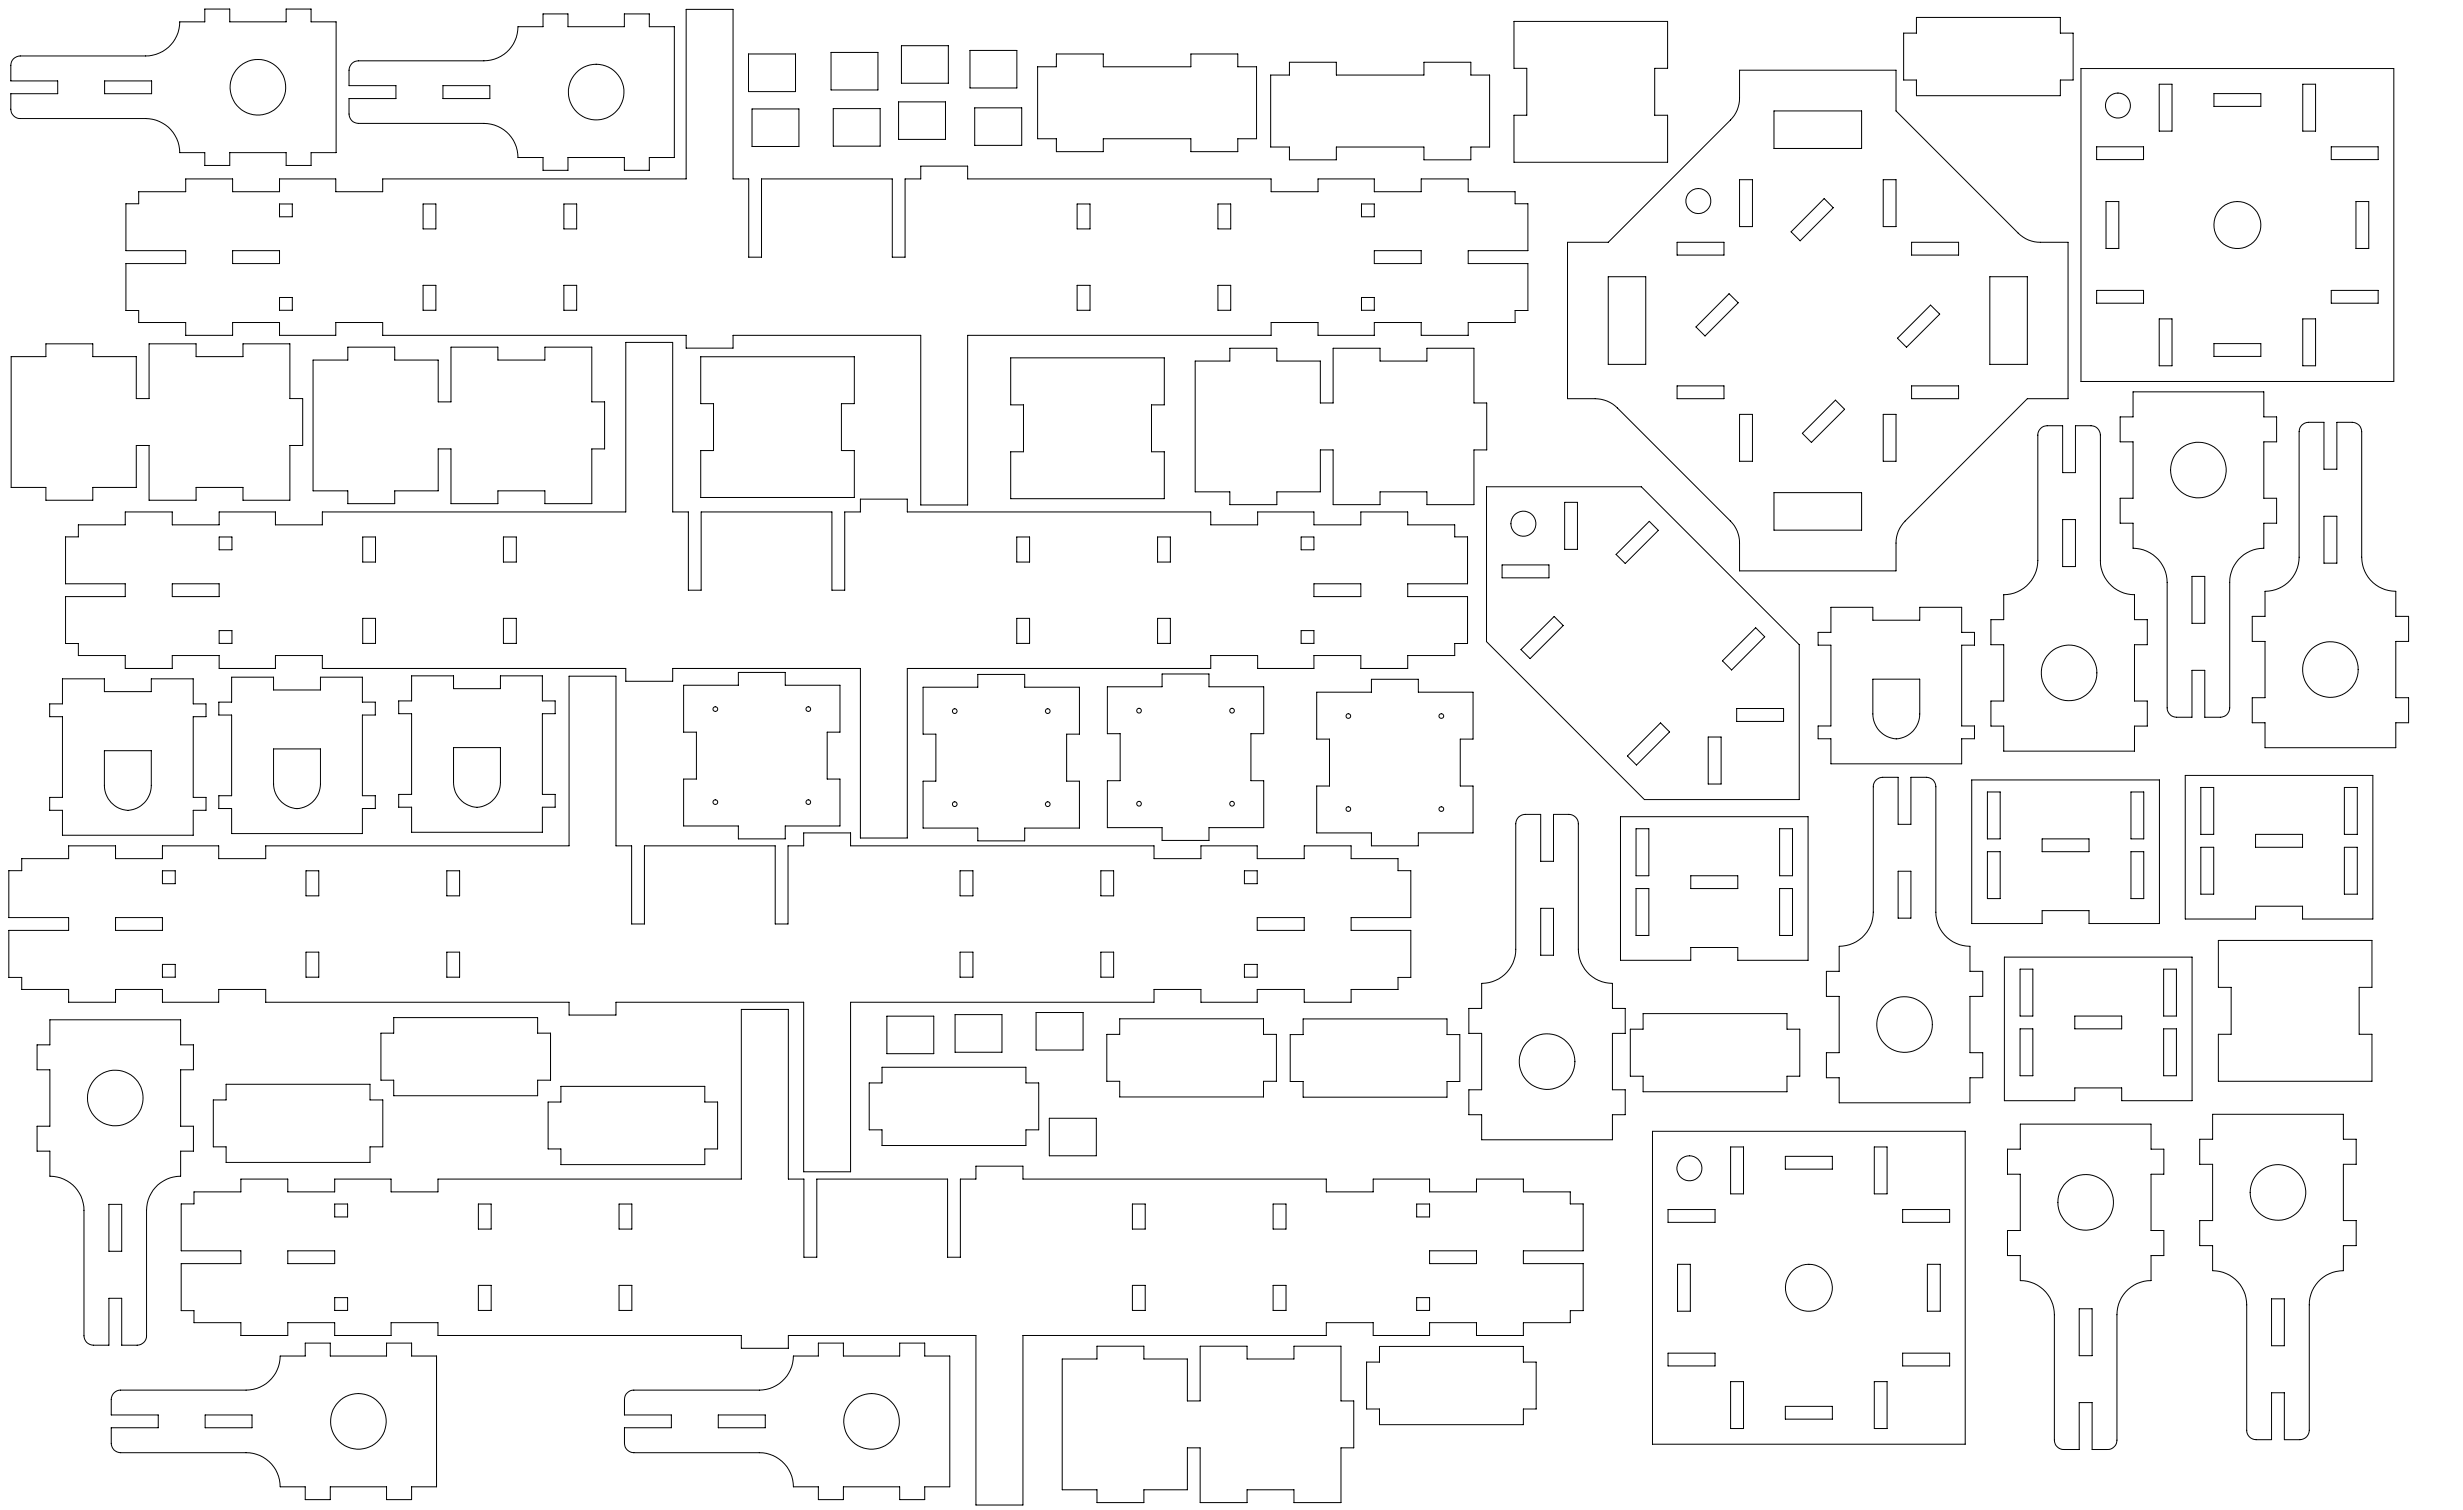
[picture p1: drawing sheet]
<svg xmlns="http://www.w3.org/2000/svg" width="787mm" height="483mm" viewBox="0 0 787 483" stroke-linecap="round" stroke-linejoin="round" font-family="sans-serif">
<g fill="none" stroke="#000" stroke-width=".32">
<path d="M4.3 18.8l1-.7 1.2-.2h40.1a10.9 10.9 0 0 0 10.9-10.9h8v-4.1h7.9v4.1h18.1v-4.1h7.9v4.1h8.1v41.8h-8.1v4.1h-7.9v-4.1h-18.1v4.1h-7.9v-4.1h-8a10.9 10.9 0 0 0-10.9-10.9h-40.1a3 3 0 0 1-3-3v-4.9h15v-4.1h-15v-5l.2-1.1zM239.3 17.3h15v12h-15zM265.7 16.8h15v12h-15zM288.2 14.6h15v12h-15zM310.1 16.1h15v12h-15zM484 6.8h49.1v15h-4.1v15h4.1v15.1h-49.1v-15.1h4.1v-15h-4.1zM612.7 5.6h46v5h4.1v15h-4.1v5h-46v-5h-4.1v-15h4.1zM33.4 25.9h15.1v4.1h-15.1zM112.5 20.3l1-.7 1.1-.2h40.1a10.9 10.9 0 0 0 10.9-10.9h8v-4.1h8v4.1h18v-4.1h8v4.1h8v41.8h-8v4.1h-8v-4.1h-18v4.1h-8v-4.1h-8a10.9 10.9 0 0 0-10.9-10.9h-40.1a3 3 0 0 1-3-3v-4.9h15v-4.1h-15l.1-5.6zM141.6 27.4h15v4.1h-15zM240.4 34.8h15v12h-15zM266.4 34.7h15v12h-15z"/>
<path d="M287.3 32.6h15v12h-15zM311.6 34.5h15v12h-15zM331.7 21.3h6v-4h15v4h28v-4h15v4h6v23h-6v4.2h-15v-4.2h-28v4.2h-15v-4.2h-6zM406.2 24h6v-4.1h15v4.1h28v-4.1h15v4.1h6v23h-6v4.1h-15v-4.1h-28v4.1h-15v-4.1h-6zM556.1 22.4h50v13.1l39.1 39a9.8 9.8 0 0 0 7.1 2.9h8.8v50h-13l-39 39.1a9.8 9.8 0 0 0-3 7.1v8.9h-50v-8.9a9.8 9.8 0 0 0-2.9-7.1l-36.1-36.1a10 10 0 0 0-7.1-3h-8.9v-50h13l39.1-39a9.8 9.8 0 0 0 2.9-7.1zM567.1 35.5h28v11.9h-28zM665.3 21.9h100v100h-100zM690.3 26.9h4.1v15h-4.1zM707.8 29.9h15v4.1h-15zM736.2 26.9h4.1v15h-4.1zM556.1 57.4h4.1v15h-4.1zM602.1 57.4h4v15h-4z"/>
<path d="M670.3 46.9h15v4.1h-15zM745.3 46.9h15v4.1h-15zM40.3 65.1h4v-3.8h15.1v-4.1h15v4.1h15v-4.1h18v4.1h14.9v-4.1h97.1v-54.2h15v54.2h5v25h4.1v-25h41.8v25h4v-25h5.1v-4.1h15v4.1h97v4.1h15v-4.1h17.9v4.1h15v-4.1h15.1v4.1h15v3.8h4.1v15h-19.1v4.1h19.1v15h-4.1v3.9h-15v4.1h-15.1v-4.1h-15v4.1h-17.9v-4.1h-15v4.1h-97v54.2h-15v-54.2h-60v4.1h-15v-4.1h-97.1v-4.1h-14.9v4.1h-18v-4.1h-15v4.1h-15v-4.1h-15.1v-3.9h-4v-15h19.1v-4.1h-19.1zM89.4 65.2h4.1v4.1h-4.1zM135.3 65.2h4v8h-4zM180.3 65.2h4.1v8h-4.1zM344.3 65.2h4.2v8h-4.2zM389.4 65.2h4.1v8h-4.1zM435.3 65.2h4v4.1h-4zM536.2 77.4h14.9v4.1h-14.9zM583.2 63.5l2.9 2.9-10.6 10.6-2.9-2.9zM611.1 77.4h15v4.1h-15z"/>
<path d="M673.3 64.4h4.1v15h-4.1zM753.2 64.4h4.1v15h-4.1zM74.4 80.1h15v4.1h-15zM89.4 95.1h4.1v4.1h-4.1zM135.3 91.2h4v8h-4zM180.3 91.2h4.1v8h-4.1zM344.3 91.2h4.2v8h-4.2zM389.4 91.2h4.1v8h-4.1zM435.3 95.1h4v4.1h-4zM439.3 80.1h15v4.1h-15zM514.1 88.4h12v28.1h-12zM552.8 93.9l2.9 2.9-10.6 10.6-2.9-2.9z"/>
<path d="M636.1 88.4h12v28.1h-12zM670.3 92.8h15v4.1h-15zM745.3 92.8h15v4.1h-15zM3.6 114h11.1v-4.1h15v4.1h13.9v13.4h4.1v-17.5h15v4.1h15v-4.1h15v17.5h4.1v15h-4.1v17.5h-15v-4.1h-15v4.1h-15v-17.5h-4.1v13.4h-13.9v4.1h-15v-4.1h-11.1zM100.1 115.1h11.1v-4.2h15v4.2h13.9v13.3h4.1v-17.5h15v4.2h15v-4.2h15v17.5h4.1v15.1h-4.1v17.5h-15v-4.1h-15v4.1h-15v-17.5h-4.1v13.4h-13.9v4.1h-15v-4.1h-11.1zM224 114h49.1v15h-4.1v15h4.1v15h-49.1v-15h4.1v-15h-4.1zM323.1 114.4h49.1v15h-4.1v15h4.1v15h-49.1v-15h4.1v-15h-4.1zM382.1 115.4h11.1v-4.1h15v4.1h13.9v13.4h4.1v-17.5h15v4.1h15v-4.1h15v17.5h4.1v15h-4.1v17.5h-15v-4.1h-15v4.1h-15v-17.5h-4.1v13.4h-13.9v4.1h-15v-4.1h-11.1zM606.6 108.1l10.6-10.6 2.9 2.9-10.6 10.6zM690.3 101.9h4.1v15h-4.1zM707.8 109.8h15v4.1h-15zM736.2 101.9h4.1v15h-4.1z"/>
<path d="M536.2 123.3h14.9v4.1h-14.9zM556.1 132.4h4.1v15h-4.1zM586.8 127.9l2.9 2.9-10.6 10.6-2.9-2.9zM602.1 132.4h4v15h-4zM611.1 123.3h15v4.1h-15zM652.4 136.9a2.73 2.73 0 0 1 2.1-.8h4.9v15h4.1v-15h5a3 3 0 0 1 3 3v40.1a10.9 10.9 0 0 0 10.9 10.9v7.9h4.1v8.1h-4.1v17.9h4.1v8.1h-4.1v8h-41.8v-8h-4.1v-8.1h4.1v-17.9h-4.1v-8.1h4.1v-7.9a10.9 10.9 0 0 0 10.9-10.9v-40.1l.2-1.2zM681.9 125.2h41.8v8h4.1v8h-4.1v18h4.1v8h-4.1v8a10.9 10.9 0 0 0-10.9 10.9v40.1a3 3 0 0 1-3 3h-4.9v-15h-4.1v15h-5a3 3 0 0 1-3-3v-40.1a10.9 10.9 0 0 0-10.9-10.9v-8h-4.1v-8h4.1v-18h-4.1v-8h4.1zM735.9 135.9l1.5-.9h5.5v15h4.2v-15h4.9a3 3 0 0 1 3 3v40.1a10.9 10.9 0 0 0 10.9 10.9v8h4.1v8h-4.1v18h4.1v8h-4.1v8h-41.8v-8h-4.1v-8h4.1v-18h-4.1v-8h4.1v-8a10.9 10.9 0 0 0 10.9-10.9v-40.1l.2-1.2zM475.2 155.6h49.5l50.5 50.5v49.5h-49.5l-50.5-50.5zM567.1 157.4h28v12h-28zM21 171.6h4v-3.9h15v-4.1h15.1v4.1h15v-4.1h18v4.1h14.9v-4.1h97.1v-54.2h15v54.2h5v25h4.1v-25h41.8v25h4.1v-25h5v-4.1h15v4.1h97v4.1h15v-4.1h18v4.1h14.9v-4.1h15v4.1h15.1v3.9h4.1v15h-19.2v4.1h19.2v15h-4.1v3.8h-15.1v4.1h-15v-4.1h-14.9v4.1h-18v-4.1h-15v4.1h-97v54.2h-15v-54.2h-60v4.1h-15v-4.1h-97.1v-4.1h-14.9v4.1h-18v-4.1h-15v4.1h-15.1v-4.1h-15v-3.8h-4v-15h19v-4.1h-19zM70.1 171.6h4.1v4.1h-4.1z"/>
<path d="M116 171.6h4.1v8h-4.1zM160.9 171.6h4.2v8h-4.2zM325 171.6h4.1v8h-4.1zM370.1 171.6h4.1v8h-4.1zM416 171.6h4.1v4.1h-4.1zM500.2 160.5h4.1v15.1h-4.1zM516.6 177.2l10.7-10.6 2.9 2.9-10.6 10.6zM659.4 166.1h4.1v15h-4.1zM742.9 165h4.2v15h-4.2zM55.1 186.6h15v4.1h-15zM116 197.6h4.1v8h-4.1zM160.9 197.6h4.2v8h-4.2z"/>
<path d="M325 197.6h4.1v8h-4.1zM370.1 197.6h4.1v8h-4.1zM420.1 186.6h14.9v4.1h-14.9zM480.2 180.6h15v4.1h-15zM585.3 194.1h13.4v4.1h15v-4.1h13.4v8h4.1v4.1h-4.1v25.8h4.1v4.1h-4.1v8h-41.8v-8h-4.1v-4.1h4.1v-25.8h-4.1v-4.1h4.1zM700.8 184.2h4.1v15h-4.1zM20 217h13.4v4.1h15v-4.1h13.4v8h4.1v4.1h-4.1v25.7h4.1v4.2h-4.1v7.9h-41.8v-7.9h-4.1v-4.2h4.1v-25.7h-4.1v-4.1h4.1zM70.1 201.5h4.1v4.1h-4.1zM74 216.4h13.5v4.1h14.9v-4.1h13.5v8h4.1v4.1h-4.1v25.8h4.1v4.1h-4.1v8h-41.9v-8h-4v-4.1h4v-25.8h-4v-4.1h4zM131.6 216h13.4v4.1h15v-4.1h13.4v8h4.1v4.1h-4.1v25.8h4.1v4.1h-4.1v8h-41.8v-8h-4.1v-4.1h4.1v-25.8h-4.1v-4.1h4.1zM218.5 219h17.5v-4.1h15v4.1h17.5v15h-4.1v15h4.1v15h-17.5v4.1h-15v-4.1h-17.5v-15h4.1v-15h-4.1zM295.1 219.6h17.5v-4.1h15v4.1h17.5v15h-4.1v15.1h4.1v15h-17.5v4h-15v-4h-17.5v-15h4.1v-15.1h-4.1z"/>
<path d="M354 219.5h17.5v-4.1h15v4.1h17.5v15h-4.1v15h4.1v15h-17.5v4.1h-15v-4.1h-17.5v-15h4.1v-15h-4.1zM416 201.5h4.1v4.1h-4.1zM486.2 207.6l10.7-10.6 2.8 2.9-10.5 10.6zM550.7 211.2l10.6-10.6 2.9 2.9-10.6 10.6zM598.7 217.1h15v11.1a7.7 7.7 0 0 1-9 7.7 7.9 7.9 0 0 1-6-7.7zM33.4 239.9h15v11.1a7.8 7.8 0 0 1-9 7.8 8.1 8.1 0 0 1-6-7.8zM87.5 239.4h14.9v11.1a7.7 7.7 0 0 1-8.9 7.7 8 8 0 0 1-6-7.7zM145 238.9h15v11.1a7.8 7.8 0 0 1-9 7.8 8 8 0 0 1-6-7.8zM420.9 221.2h17.5v-4.1h15v4.1h17.5v15h-4.1v15h4.1v15h-17.5v4.1h-15v-4.1h-17.5v-15h4.1v-15h-4.1zM546.1 235.5h4.1v15.1h-4.1zM555.2 226.4h15v4.2h-15zM520.3 241.6l10.6-10.6 2.9 2.9-10.6 10.6z"/>
<path d="M599.8 249.3l1.5-.8 5.5-.1v15.1h4.1v-15.1h5a3 3 0 0 1 3 3.1v40a10.9 10.9 0 0 0 10.9 10.9v8h4.1v8.1h-4.1v17.9h4.1v8.1h-4.1v8h-41.8v-8h-4.1v-8.1h4.1v-17.9h-4.1v-8.1h4.1v-8a10.9 10.9 0 0 0 10.9-10.9v-40a2.88 2.88 0 0 1 .9-2.2zM630.3 249.3h60.1v45.9h-22.6v-4.2h-14.9v4.2h-22.6zM635.4 253.1h4v15h-4zM681.2 253.1h4.1v15h-4.1zM698.6 247.8h60v45.9h-22.5v-4.1h-15v4.1h-22.5zM703.6 251.7h4.1v15h-4.1zM749.5 251.7h4.1v15h-4.1zM2.8 278.3h4.1v-3.9h15v-4.1h15v4.1h15v-4.1h18v4.1h15v-4.1h97v-54.2h15v54.2h5v25h4.1v-25h41.8v25h4.1v-25h5v-4.1h15v4.1h97v4.1h15v-4.1h18v4.1h15v-4.1h15v4.1h15v3.9h4.1v15h-19.1v4.1h19.1v15h-4.1v3.8h-15v4.1h-15v-4.1h-15v4.1h-18v-4.1h-15v4.1h-97v54.2h-15v-54.2h-60v4.1h-15v-4.1h-97v-4.1h-15v4.1h-18v-4.1h-15v4.1h-15v-4.1h-15v-3.8h-4.1v-15h19.1v-4.1h-19.1zM51.9 278.3h4.1v4.1h-4.1zM97.8 278.3h4.1v8h-4.1zM142.8 278.3h4.1v8h-4.1zM306.9 278.3h4.1v8h-4.1z"/>
<path d="M351.9 278.3h4.1v8h-4.1zM397.8 278.3h4.1v4.1h-4.1zM485.5 261.2l.9-.7 1.2-.2h4.9v15h4.1v-15h5a3 3 0 0 1 3 3v40.1a10.9 10.9 0 0 0 10.9 10.9v8h4.1v8h-4.1v18h4.1v8h-4.1v8h-41.8v-8h-4.1v-8h4.1v-18h-4.1v-8h4.1v-8a10.9 10.9 0 0 0 10.9-10.9v-40.1l.2-1.2zM518.1 261h59.9v45.9h-22.4v-4.1h-15.1v4.1h-22.4zM523 264.9h4.1v15h-4.1zM540.5 279.9h15.1v4.1h-15.1zM568.9 264.9h4.2v15h-4.2zM606.8 278.4h4.1v15h-4.1zM635.4 272.2h4v15h-4zM652.9 268.1h14.9v4.1h-14.9zM681.2 272.2h4.1v15h-4.1zM703.6 270.8h4.1v15h-4.1z"/>
<path d="M721.1 266.7h15v4.1h-15zM749.5 270.8h4.1v15h-4.1zM36.9 293.3h15v4.1h-15zM401.9 293.3h15v4.1h-15zM492.5 290.3h4.1v15h-4.1zM523 284h4.1v15h-4.1zM568.9 284h4.2v15h-4.2zM51.9 308.2h4.1v4.1h-4.1zM97.8 304.3h4.1v8h-4.1zM142.8 304.3h4.1v8h-4.1zM306.9 304.3h4.1v8h-4.1zM351.9 304.3h4.1v8h-4.1z"/>
<path d="M397.8 308.2h4.1v4.1h-4.1zM640.8 305.9h60v45.9h-22.5v-4.1h-15v4.1h-22.5zM645.8 309.7h4.1v15h-4.1zM691.7 309.7h4.1v15h-4.1zM709.2 300.6h49.1v15h-4.1v15h4.1v15h-49.1v-15h4.1v-15h-4.1zM15.9 325.9h41.8v8h4.1v8h-4.1v18h4.1v8h-4.1v8a10.9 10.9 0 0 0-10.9 10.9v40.1a3 3 0 0 1-2.9 3h-5v-15h-4.1v15h-5a3 3 0 0 1-3-3v-40.1a10.9 10.9 0 0 0-10.9-10.9v-8h-4v-8h4v-18h-4v-8h4zM125.9 325.2h46v5h4.1v15h-4.1v5h-46v-5h-4.1v-15h4.1zM283.5 324.8h15v12h-15zM305.3 324.3h15v12h-15zM331.2 323.6h15.1v12h-15.1zM358 325.6h45.9v5h4.2v15h-4.2v5h-45.9v-5h-4.2v-15h4.2zM416.6 325.6h46v5.1h4.1v15h-4.1v5h-46v-5h-4.1v-15h4.1z"/>
<path d="M525.3 324h46v4.9h4.1v15.1h-4.1v4.9h-46v-4.9h-4.1v-15.1h4.1zM645.8 328.8h4.1v15h-4.1zM663.3 324.7h15v4.1h-15zM691.7 328.8h4.1v15h-4.1zM72.3 346.5h46v5h4.1v15h-4.1v5h-46v-5h-4.1v-15h4.1zM179.3 347.2h46v5h4.1v15h-4.1v5h-46v-5h-4.1v-15h4.1zM282 341.1h46v5h4.1v15h-4.1v5h-46v-5h-4.1v-15h4.1zM335.5 357.4h15v12h-15zM645.9 359.3h41.8v8h4.1v8h-4.1v18h4.1v8h-4.1v8a10.9 10.9 0 0 0-10.9 10.9v40.1a3 3 0 0 1-3 3h-5v-15h-4.1v15h-4.9a3 3 0 0 1-3-3v-40.1a10.9 10.9 0 0 0-10.9-10.9v-8h-4.1v-8h4.1v-18h-4.1v-8h4.1zM707.4 356.1h41.8v8h4.1v8h-4.1v18h4.1v8h-4.1v8a10.9 10.9 0 0 0-10.9 10.9v40.1a3 3 0 0 1-3 3h-5v-15h-4.1v15h-4.9a3 3 0 0 1-3-3v-40.1a10.9 10.9 0 0 0-10.9-10.9v-8h-4.2v-8h4.2v-18h-4.2v-8h4.2zM528.3 361.6h100v100h-100zM553.3 366.6h4.1v15h-4.1z"/>
<path d="M570.8 369.6h15v4.1h-15zM599.2 366.6h4.1v15h-4.1zM34.8 384.9h4.1v15h-4.1zM57.9 384.8h4.1v-3.9h15v-4.1h15v4.1h15v-4.1h18v4.1h15v-4.1h97v-54.2h15v54.2h5v25h4.1v-25h41.8v25h4.1v-25h5v-4.1h15v4.1h97v4.1h15v-4.1h18v4.1h15v-4.1h15v4.1h15v3.9h4.1v15h-19.1v4.1h19.1v15h-4.1v3.8h-15v4.1h-15v-4.1h-15v4.1h-18v-4.1h-15v4.1h-97v54.2h-15v-54.2h-60v4.1h-15v-4.1h-97v-4.1h-15v4.1h-18v-4.1h-15v4.1h-15v-4.1h-15v-3.8h-4.1v-15h19.1v-4.1h-19.1zM92 399.8h15v4.1h-15zM107 384.8h4.1v4.1h-4.1zM152.9 384.8h4.1v8h-4.1zM197.9 384.8h4.1v8h-4.1zM362 384.8h4.1v8h-4.1zM407 384.8h4.1v8h-4.1zM452.9 384.8h4.1v4.1h-4.1zM457 399.8h15v4.1h-15z"/>
<path d="M533.3 386.6h15v4.1h-15zM608.3 386.6h15v4.1h-15zM107 414.7h4.1v4.1h-4.1zM152.9 410.8h4.1v8h-4.1zM197.9 410.8h4.1v8h-4.1zM362 410.8h4.1v8h-4.1zM407 410.8h4.1v8h-4.1zM452.9 414.7h4.1v4.1h-4.1zM536.3 404.1h4.1v15h-4.1zM616.2 404.1h4.1v15h-4.1zM664.7 418.3h4.1v15h-4.1zM726.2 415.1h4.1v15h-4.1z"/>
<path d="M339.6 434.3h11.1v-4.1h15v4.1h13.9v13.4h4.1v-17.5h15v4.1h15v-4.1h15v17.5h4.1v15h-4.1v17.5h-15v-4.1h-15v4.1h-15v-17.5h-4.1v13.4h-13.9v4.1h-15v-4.1h-11.1zM441 430.3h46v5h4.1v15h-4.1v5h-46v-5h-4.1v-15h4.1zM533.3 432.5h15v4.1h-15zM608.3 432.5h15v4.1h-15zM36.4 445.2l1-.7 1.2-.2h40.1a10.9 10.9 0 0 0 10.9-10.9h8v-4.1h8v4.1h18v-4.1h8v4.1h8v41.8h-8v4.1h-8v-4.1h-18v4.1h-8v-4.1h-8a10.9 10.9 0 0 0-10.9-10.9h-40.1a3 3 0 0 1-3-3v-5h15v-4.1h-15v-5.5zM65.6 452.2h15v4.1h-15zM200.5 445.2a2.73 2.73 0 0 1 2.1-.9h40.1a11 11 0 0 0 10.9-10.9h8v-4.1h8v4.1h18v-4.1h8v4.1h8v41.8h-8v4.1h-8v-4.1h-18v4.1h-8v-4.1h-8a10.9 10.9 0 0 0-10.9-10.9h-40.1a3 3 0 0 1-3-3v-5h15v-4.1h-15v-4.9a2.73 2.73 0 0 1 .9-2.1zM229.6 452.2h15.1v4.1h-15.1zM553.3 441.6h4.1v15h-4.1zM570.8 449.5h15v4.1h-15zM599.2 441.6h4.1v15h-4.1z"/>
<circle cx="82.5" cy="27.9" r="8.9"/>
<circle cx="190.6" cy="29.4" r="8.9"/>
<circle cx="677.1" cy="33.7" r="4"/>
<circle cx="543" cy="64.3" r="4"/>
<circle cx="715.3" cy="71.9" r="7.5"/>
<circle cx="702.8" cy="150.2" r="8.9"/>
<circle cx="487" cy="167.4" r="4"/>
<circle cx="661.5" cy="215.1" r="8.9"/>
<circle cx="745" cy="214" r="8.9"/>
<circle cx="228.7" cy="226.6" r=".76"/>
<circle cx="258.4" cy="226.6" r=".75"/>
<circle cx="305.2" cy="227.3" r=".75"/>
<circle cx="335" cy="227.3" r=".75"/>
<circle cx="364.1" cy="227.1" r=".75"/>
<circle cx="393.9" cy="227.1" r=".75"/>
<circle cx="431.1" cy="228.9" r=".75"/>
<circle cx="460.8" cy="228.9" r=".76"/>
<circle cx="228.7" cy="256.4" r=".76"/>
<circle cx="258.4" cy="256.4" r=".75"/>
<circle cx="305.2" cy="257" r=".75"/>
<circle cx="335" cy="257" r=".75"/>
<circle cx="364.1" cy="256.9" r=".75"/>
<circle cx="393.9" cy="256.9" r=".75"/>
<circle cx="431.1" cy="258.6" r=".74"/>
<circle cx="460.8" cy="258.6" r=".75"/>
<circle cx="494.6" cy="339.3" r="8.9"/>
<circle cx="608.9" cy="327.4" r="8.9"/>
<circle cx="36.9" cy="350.9" r="8.9"/>
<circle cx="540.1" cy="373.4" r="4"/>
<circle cx="666.8" cy="384.3" r="8.9"/>
<circle cx="728.2" cy="381.1" r="8.9"/>
<circle cx="578.3" cy="411.6" r="7.5"/>
<circle cx="114.6" cy="454.3" r="8.9"/>
<circle cx="278.6" cy="454.3" r="8.9"/>
</g>
</svg>
